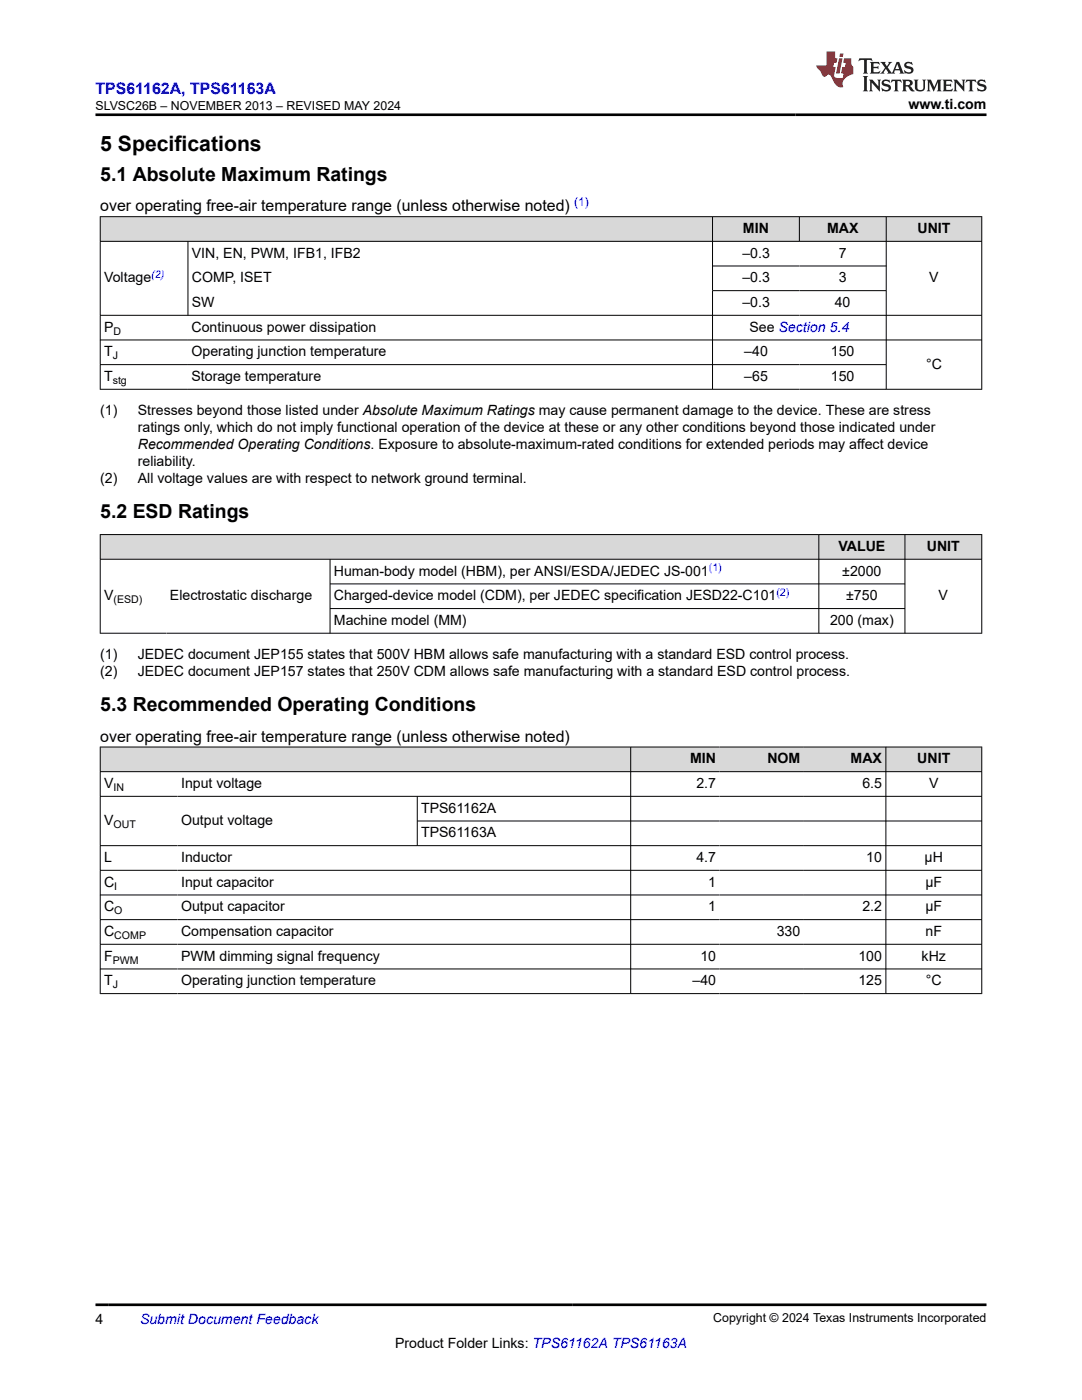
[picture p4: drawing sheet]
<svg xmlns="http://www.w3.org/2000/svg" width="216mm" height="279mm" viewBox="0 0 216 279" stroke-linecap="round" stroke-linejoin="round" font-family="sans-serif">
<defs><g id="words">
<text font-size="4.2" x="20" y="30.2">5 Specifications</text>
<g font-size="3.9">
<text x="20" y="36">5.1 Absolute Maximum Ratings</text>
<text x="20" y="103.4">5.2 ESD Ratings</text>
<text x="20" y="141.9">5.3 Recommended Operating Conditions</text>
</g>
<text font-size="3.2" fill="#00f" x="19" y="18.7">TPS61162A, TPS61163A</text>
<g font-size="3.2">
<text x="20" y="42.2">over operating free-air temperature range (unless otherwise noted)</text>
<text x="20" y="148">over operating free-air temperature range (unless otherwise noted)</text>
</g>
<g font-size="2.8">
<text x="181.3" y="21.8">www.ti.com</text>
<text x="148.3" y="46.5">MIN</text>
<text x="165" y="46.5">MAX</text>
<text x="183.1" y="46.5">UNIT</text>
<text x="38.3" y="51.4">VIN, EN, PWM, IFB1, IFB2</text>
<text x="148.1" y="51.4">–0.3</text>
<text x="167.4" y="51.4">7</text>
<text x="20.8" y="56.4">Voltage</text>
<text x="38.3" y="56.3">COMP, ISET</text>
<text x="148.1" y="56.4">–0.3</text>
<text x="167.4" y="56.4">3</text>
<text x="185.4" y="56.4">V</text>
<text x="38.3" y="61.2">SW</text>
<text x="148.1" y="61.3">–0.3</text>
<text x="166.6" y="61.3">40</text>
<text x="20.8" y="66.2">P</text>
<text x="20.8" y="71.1">T</text>
<text x="38.2" y="66.2">Continuous power dissipation</text>
<text x="38.2" y="71.1">Operating junction temperature</text>
<text x="148.5" y="71.1">–40</text>
<text x="149.5" y="66.2">See Section 5.4</text>
<text x="165.8" y="71.1">150</text>
<text x="20.8" y="76">T</text>
<text x="38.2" y="76">Storage temperature</text>
<text x="148.5" y="76">–65</text>
<text x="165.8" y="76">150</text>
<text x="184.8" y="73.6">°C</text>
<text x="20" y="82.8">(1)</text>
<text x="27.5" y="82.8">Stresses beyond those listed under Absolute Maximum Ratings may cause permanent damage to the device. These are stress</text>
<text x="27.5" y="86.2">ratings only, which do not imply functional operation of the device at these or any other conditions beyond those indicated under</text>
<text x="27.5" y="89.6">Recommended Operating Conditions. Exposure to absolute-maximum-rated conditions for extended periods may affect device</text>
<text x="27.5" y="93">reliability.</text>
<text x="20" y="96.4">(2)</text>
<text x="27.5" y="96.4">All voltage values are with respect to network ground terminal.</text>
<text x="167.3" y="110">VALUE</text>
<text x="184.9" y="110">UNIT</text>
<text x="20.8" y="119.8">V</text>
<text x="33.9" y="119.8">Electrostatic discharge</text>
<text x="66.6" y="114.9">Human-body model (HBM), per ANSI/ESDA/JEDEC JS-001</text>
<text x="66.6" y="119.8">Charged-device model (CDM), per JEDEC specification JESD22-C101</text>
<text x="168.1" y="114.9">±2000</text>
<text x="168.9" y="119.8">±750</text>
<text x="187.3" y="119.8">V</text>
<text x="66.6" y="124.7">Machine model (MM)</text>
<text x="165.6" y="124.7">200 (max)</text>
<text x="20" y="131.5">(1)</text>
<text x="27.5" y="131.5">JEDEC document JEP155 states that 500V HBM allows safe manufacturing with a standard ESD control process.</text>
<text x="20" y="134.9">(2)</text>
<text x="27.5" y="134.9">JEDEC document JEP157 states that 250V CDM allows safe manufacturing with a standard ESD control process.</text>
<text x="137.7" y="152.4">MIN</text>
<text x="153.1" y="152.4">NOM</text>
<text x="169.7" y="152.4">MAX</text>
<text x="183" y="152.4">UNIT</text>
<text x="20.8" y="157.3">V</text>
<text x="36.1" y="157.3">Input voltage</text>
<text x="139" y="157.3">2.7</text>
<text x="172.1" y="157.3">6.5</text>
<text x="185.4" y="157.3">V</text>
<text x="20.8" y="164.7">V</text>
<text x="36.1" y="164.7">Output voltage</text>
<text x="84" y="162.2">TPS61162A</text>
<text x="84" y="167.1">TPS61163A</text>
<text x="20.8" y="172">L</text>
<text x="36.1" y="172">Inductor</text>
<text x="139" y="172">4.7</text>
<text x="172.9" y="172">10</text>
<text x="184.5" y="172">µH</text>
<text x="20.8" y="177">C</text>
<text x="36.1" y="177">Input capacitor</text>
<text x="141.3" y="177">1</text>
<text x="184.7" y="177">µF</text>
<text x="20.8" y="181.9">C</text>
<text x="36.1" y="181.9">Output capacitor</text>
<text x="141.3" y="181.9">1</text>
<text x="172.1" y="181.9">2.2</text>
<text x="184.7" y="181.9">µF</text>
<text x="20.8" y="186.8">C</text>
<text x="20.8" y="191.7">F</text>
<text x="36.1" y="186.8">Compensation capacitor</text>
<text x="36.1" y="191.7">PWM dimming signal frequency</text>
<text x="139.7" y="191.7">10</text>
<text x="155" y="186.8">330</text>
<text x="171.3" y="191.7">100</text>
<text x="183.9" y="191.7">kHz</text>
<text x="184.7" y="186.8">nF</text>
<text x="20.8" y="196.6">T</text>
<text x="36.1" y="196.6">Operating junction temperature</text>
<text x="138.2" y="196.6">–40</text>
<text x="171.3" y="196.6">125</text>
<text x="184.8" y="196.6">°C</text>
<text x="19" y="264.2">4</text>
<text x="78.8" y="269">Product Folder Links: TPS61162A TPS61163A</text>
</g>
<text font-size="2.8" fill="#00f" x="27.9" y="264.2">Submit Document Feedback</text>
<g font-size="2.5">
<text x="19" y="21.9">SLVSC26B – NOVEMBER 2013 – REVISED MAY 2024</text>
<text x="142.3" y="263.9">Copyright © 2024 Texas Instruments Incorporated</text>
</g>
<text font-size="2.4" fill="#00f" x="114.6" y="41.1">(1)</text>
<g font-size="2.1" fill="#00f">
<text x="30.2" y="55.4">(2)</text>
<text x="141.4" y="113.9">(1)</text>
<text x="154.9" y="118.9">(2)</text>
</g>
<g font-size="2.1">
<text x="22.5" y="71.7">J</text>
<text x="22.6" y="66.8">D</text>
<text x="22.5" y="76.6">stg</text>
<text x="22.6" y="120.4">(ESD)</text>
<text x="22.6" y="157.8">IN</text>
<text x="22.6" y="165.2">OUT</text>
<text x="22.8" y="177.5">I</text>
<text x="22.8" y="182.4">O</text>
<text x="22.8" y="187.4">COMP</text>
<text x="22.5" y="192.3">PWM</text>
<text x="22.5" y="197.2">J</text>
</g>
</g></defs>
<g fill="#d8d8d8">
<path d="M20 43.2h175.9v5h-175.9z" fill-rule="evenodd"/>
<path d="M20.1 43.3h122v4.8h-122z" fill-rule="evenodd"/>
<path d="M142.2 43.3h17.2v4.8h-17.2z" fill-rule="evenodd"/>
<path d="M159.6 43.3h17.2v4.8h-17.2z" fill-rule="evenodd"/>
<path d="M176.9 43.3h18.9v4.8h-18.9z" fill-rule="evenodd"/>
</g>
<g fill="none" stroke="#000" stroke-width=".2">
<path d="M19.9 43.2h176.1M19.9 48.2h176.1M20 43.2v34.6M37.5 48.2v14.8M142.2 43.2v34.6M142.2 53.1h34.7M142.2 58h34.7M159.5 43.2v5M176.8 43.2v34.6M195.9 43.2v34.6M19.9 62.9h176.1M19.9 67.8h176.1"/>
<path d="M19.9 72.8h157M196 77.7h-176.1"/>
</g>
<g fill="#d8d8d8">
<path d="M20 106.7h175.9v4.9h-175.9z" fill-rule="evenodd"/>
<path d="M20.1 106.8h143.2v4.7h-143.2z" fill-rule="evenodd"/>
<path d="M163.5 106.8h17v4.7h-17z" fill-rule="evenodd"/>
<path d="M180.6 106.8h15.2v4.7h-15.2z" fill-rule="evenodd"/>
</g>
<path d="M19.9 106.7h176.1M19.9 111.6h176.1M20 106.6v19.8M65.9 111.6v14.8M65.9 116.5h114.7M163.4 106.6v19.8M180.6 106.6v19.8M195.9 106.6v19.8M19.9 126.4h176.1M65.9 121.5h114.7" fill="none" stroke="#000" stroke-width=".2"/>
<g fill="#d8d8d8">
<path d="M20 149.1h175.9v4.9h-175.9z" fill-rule="evenodd"/>
<path d="M20.1 149.1h105.7v4.8h-105.7z" fill-rule="evenodd"/>
<path d="M125.9 149.1h17.7v4.8h-17.7z" fill-rule="evenodd"/>
<path d="M143.6 149.1h16.8v4.8h-16.8z" fill-rule="evenodd"/>
<path d="M160.4 149.1h16.3v4.8h-16.3z" fill-rule="evenodd"/>
<path d="M176.8 149.1h19v4.8h-19z" fill-rule="evenodd"/>
</g>
<g fill="none" stroke="#000" stroke-width=".2">
<path d="M19.9 149.1h176.1M19.9 154h176.1M19.9 158.9h176.1M20 149v49.4M83.3 158.9v9.9M125.8 149v49.4M176.8 149v49.4M195.9 149v49.4M19.9 168.8h176.1M19.9 173.7h176.1M19.9 178.6h176.1M83.3 163.8h112.7"/>
<path d="M19.9 183.5h176.1M19.9 188.5h176.1M19.9 193.4h176.1M19.9 198.3h176.1"/>
</g>
<path d="M171.5 11.6l-.2 .6 .5-.2h.6v.1v2.2l-.2 .4h1l-.2-.4v-2.2v-.1h.5l.5 .2-.1-.6zM173.6 12.4l.2 .3v1.6l-.2 .4h1.9l.1-.6a1.08 1.08 0 0 1-1.3 .2v-.7h.6l.4 .2v-.7l-.4 .2h-.6v-.5l.2-.2a1 1 0 0 1 1 .3l-.1-.5zM175.7 12.4l.9 1.1-1 1.2h.9l-.2-.2 .5-.8 .4 .8-.2 .2h1.6l-.2-.2 .2-.5h.9l.1 .5-.1 .2h.9l-.2-.4-.8-1.9h-.5l-.9 2.1-.9-1.1 .9-1h-.8l.2 .2-.4 .6-.4-.6 .2-.2zM179 12.8l.4 1h-.7zM180.7 12.5a.65 .65 0 0 0-.2 .7 .65 .65 0 0 0 .6 .5l.6 .1 .1 .3a.79 .79 0 0 1-.7 .4 .79 .79 0 0 1-.7-.5l.1 .7 .2-.1a.93 .93 0 0 0 1.1 0 .93 .93 0 0 0 .4-.9 1.46 1.46 0 0 0-1.2-.6l-.1-.3a1.09 1.09 0 0 1 1.2 .2l-.2-.6-.1 .1-.5-.2zM172.2 15.2l.2 .4v2.2l-.2 .4h1l-.2-.4v-2.2l.2-.4zM173.4 15.9l.2 .4v1.5l-.2 .4h.8l-.3-.4 .1-1.3 1.6 1.8v-2l.2-.4h-.7l.1 .2 .1 1.1-1.2-1.3zM176.2 16a.65 .65 0 0 0-.2 .8 .65 .65 0 0 0 .6 .4l.6 .2 .1 .2a.79 .79 0 0 1-.7 .4 .79 .79 0 0 1-.7-.5l.1 .7 .2-.1a.93 .93 0 0 0 1.1 .1 .93 .93 0 0 0 .4-1 1.46 1.46 0 0 0-1.2-.5l-.1-.4a1.09 1.09 0 0 1 1.2 .2l-.1-.6-.2 .1-.5-.1zM177.9 15.9l-.1 .6a.63 .63 0 0 1 .8-.3v1.6l-.3 .4h1l-.2-.4v-1.6a.66 .66 0 0 1 .8 .3l-.1-.6zM180 15.9l.2 .4v1.5l-.2 .4h1l-.2-.2-.1-.7h.5l.1 .2a.79 .79 0 0 0 1.2 .6l-1-.9a.61 .61 0 0 0 .6-.6 .61 .61 0 0 0-.5-.7zM180.8 16.2h.1a.47 .47 0 0 1 .5 .1 .47 .47 0 0 1 .1 .5l-.1 .1-.7 .1zM182.3 15.9l.2 .2a2.27 2.27 0 0 0 .4 2 1.04 1.04 0 0 0 1.7-.7v-1.3l.2-.2h-.8l.2 .4v1.1a.6 .6 0 0 1-.6 .6 .6 .6 0 0 1-.6-.6v-1.1l.3-.4zM184.9 15.9l.2 .4v1.5l-.2 .4h.8l-.3-.4v-1.4l.9 1.9 .9-1.9v1.4l-.3 .4h1l-.2-.4v-1.5l.2-.4h-.8l-.7 1.5-.6-1.5zM188.1 15.9l.2 .4v1.5l-.2 .4h1.9l.1-.6a1.09 1.09 0 0 1-1.3 .2v-.7h.6l.4 .2v-.6l-.4 .2h-.6v-.6l.2-.1a1.01 1.01 0 0 1 1 .3l-.1-.6zM190.2 15.9l.3 .4v1.5l-.3 .4h.8l-.2-.4v-1.3l1.6 1.8v-2l.2-.4h-.7l.2 .2v1.1l-1.2-1.3zM192.8 15.9l-.1 .6a.63 .63 0 0 1 .8-.3v1.6l-.3 .4h1l-.2-.4v-1.6a.66 .66 0 0 1 .8 .3l-.1-.6zM195.2 16a.65 .65 0 0 0-.2 .8 .65 .65 0 0 0 .6 .4l.6 .2 .2 .2a.79 .79 0 0 1-.7 .4 .79 .79 0 0 1-.7-.5l.1 .7 .2-.1a.93 .93 0 0 0 1 .1 .93 .93 0 0 0 .5-1 1.46 1.46 0 0 0-1.3-.5v-.4a1.09 1.09 0 0 1 1.2 .2l-.2-.6-.2 .1-.5-.1z" fill="#231f20"/>
<path d="M164.9 10.3v2.7h-2l.1 .4 .8 1a.95 .95 0 0 0 1 .9 .59 .59 0 0 1 .5-.4 .59 .59 0 0 1 .5 .3l.4 .8a1.59 1.59 0 0 0 2.1 1.4 1.61 1.61 0 0 1 1-2.3l1-.3-.1-1.5a1.59 1.59 0 0 1-.3-1.7h-1.5l-.2 .9h.6l-.2 .9h-.5l-.2 .9v.3l.4 .1-.1 .9h-.7a.73 .73 0 0 1-1-.7l.3-1.5h-.5l.1-.9h.5l.2-.9h-.5v-1.3zM167.4 11.6l-.6 3.1h.7l.6-3.1zM167.6 10.7l-.1 .6h.7l.1-.6z" fill="#ed1c24"/>
<path d="M19 22.9h177.8M19 260.4h177.8" fill="none" stroke="#000" stroke-width=".53"/>
<use href="#words"/>
</svg>
